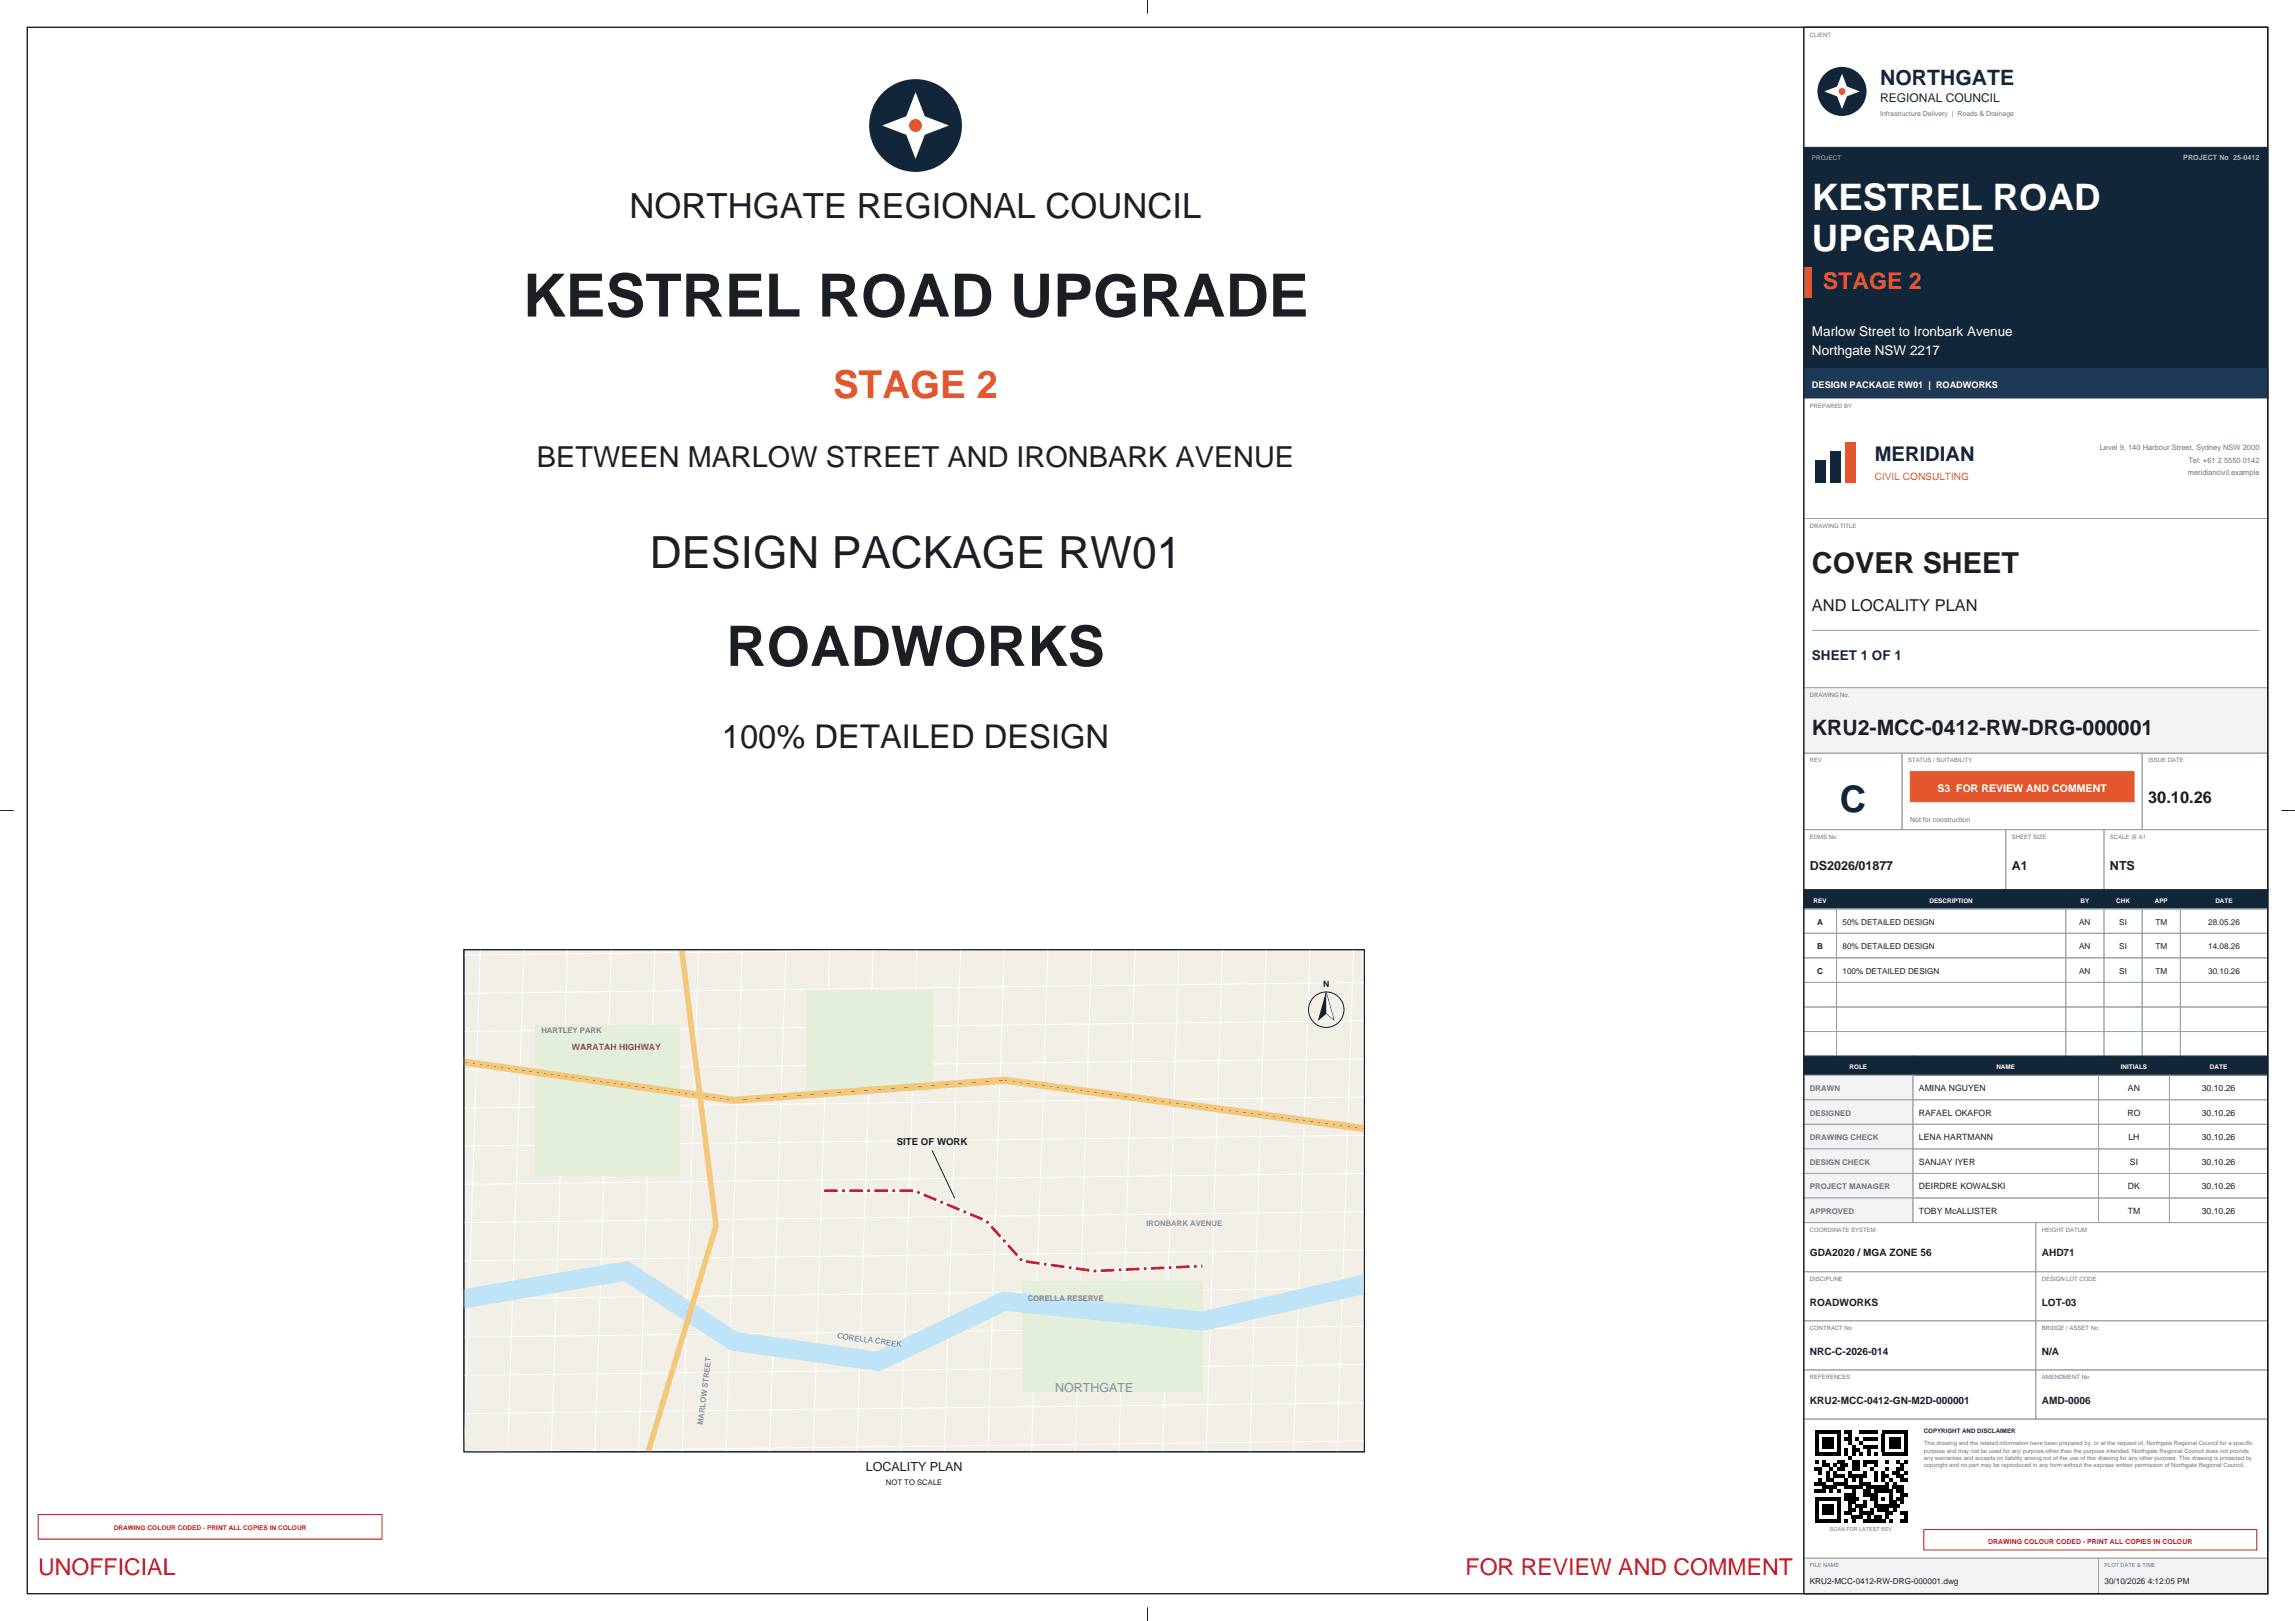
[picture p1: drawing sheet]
<svg xmlns="http://www.w3.org/2000/svg" width="841mm" height="594mm" viewBox="0 0 841 594" stroke-linecap="round" stroke-linejoin="round" font-family="sans-serif">
<defs><g id="words">
<text font-size="21.9" fill="#1b1f24" x="191.5" y="116">KESTREL ROAD UPGRADE</text>
<text font-size="20.5" fill="#1b1f24" x="266.2" y="244">ROADWORKS</text>
<text font-size="16.2" fill="#1b1f24" x="238.1" y="208">DESIGN PACKAGE RW01</text>
<text font-size="14.1" fill="#e4572e" x="305.3" y="146">STAGE 2</text>
<g font-size="13.4" fill="#fff">
<text x="664" y="77">KESTREL ROAD</text>
<text x="664" y="92">UPGRADE</text>
</g>
<text font-size="13.4" fill="#12263a" x="674.2" y="297.5">C</text>
<text font-size="12.7" fill="#1b1f24" x="230.7" y="80">NORTHGATE REGIONAL COUNCIL</text>
<text font-size="12" fill="#1b1f24" x="264.5" y="274">100% DETAILED DESIGN</text>
<g font-size="10.6" fill="#1b1f24">
<text x="196.7" y="171">BETWEEN MARLOW STREET AND IRONBARK AVENUE</text>
<text x="664" y="210">COVER SHEET</text>
</g>
<text font-size="8.5" fill="#e4572e" x="668" y="106">STAGE 2</text>
<g font-size="8.5" fill="#c8102e">
<text x="14" y="577">UNOFFICIAL</text>
<text x="537.1" y="577">FOR REVIEW AND COMMENT</text>
</g>
<text font-size="7.8" fill="#12263a" x="689" y="31.3">NORTHGATE</text>
<text font-size="7.8" fill="#1b1f24" x="664" y="269.5">KRU2-MCC-0412-RW-DRG-000001</text>
<text font-size="7.4" fill="#12263a" x="687" y="169">MERIDIAN</text>
<g font-size="6" fill="#1b1f24">
<text x="664" y="224">AND LOCALITY PLAN</text>
<text x="787.2" y="294.2">30.10.26</text>
</g>
<g font-size="4.9" fill="#fff">
<text x="664" y="123">Marlow Street to Ironbark Avenue</text>
<text x="664" y="130">Northgate NSW 2217</text>
</g>
<text font-size="4.9" fill="#12263a" x="664" y="242">SHEET 1 OF 1</text>
<g font-size="4.6" fill="#1b1f24">
<text x="663.2" y="318.7">DS2026/01877</text>
<text x="737.2" y="318.7">A1</text>
<text x="773.2" y="318.7">NTS</text>
<text x="317.3" y="539">LOCALITY PLAN</text>
</g>
<text font-size="4.6" fill="#8c9199" x="386.6" y="509.9">NORTHGATE</text>
<text font-size="4.4" fill="#12263a" x="689" y="37.3">REGIONAL COUNCIL</text>
<text font-size="3.9" fill="#fff" x="710" y="290.3">S3 FOR REVIEW AND COMMENT</text>
<text font-size="3.7" fill="#e4572e" x="687" y="176">CIVIL CONSULTING</text>
<g font-size="3.7" fill="#1b1f24">
<text x="663.2" y="460.4">GDA2020 / MGA ZONE 56</text>
<text x="748.2" y="460.4">AHD71</text>
<text x="663.2" y="478.4">ROADWORKS</text>
<text x="748.2" y="478.4">LOT-03</text>
<text x="663.2" y="496.4">NRC-C-2026-014</text>
<text x="748.2" y="496.4">N/A</text>
<text x="663.2" y="514.4">KRU2-MCC-0412-GN-M2D-000001</text>
<text x="748.2" y="514.4">AMD-0006</text>
</g>
<text font-size="3.5" fill="#1b1f24" x="328.7" y="419.6">SITE OF WORK</text>
<text font-size="3.4" fill="#fff" x="664" y="142.1">DESIGN PACKAGE RW01 | ROADWORKS</text>
<g font-size="3.2" fill="#1b1f24">
<text x="484.9" y="361.7">N</text>
<text x="703.2" y="399.8">AMINA NGUYEN</text>
<text x="779.8" y="399.8">AN</text>
<text x="806.8" y="399.8">30.10.26</text>
<text x="703.2" y="408.8">RAFAEL OKAFOR</text>
<text x="779.6" y="408.8">RO</text>
<text x="806.8" y="408.8">30.10.26</text>
<text x="703.2" y="417.8">LENA HARTMANN</text>
<text x="780" y="417.8">LH</text>
<text x="806.8" y="417.8">30.10.26</text>
<text x="703.2" y="426.8">SANJAY IYER</text>
<text x="780.5" y="426.8">SI</text>
<text x="806.8" y="426.8">30.10.26</text>
<text x="703.2" y="435.8">DEIRDRE KOWALSKI</text>
<text x="779.8" y="435.8">DK</text>
<text x="806.8" y="435.8">30.10.26</text>
<text x="703.2" y="444.8">TOBY McALLISTER</text>
<text x="779.7" y="444.8">TM</text>
<text x="806.8" y="444.8">30.10.26</text>
</g>
<text font-size="3.2" fill="#8c6a1f" x="209.6" y="384.8">WARATAH HIGHWAY</text>
<g font-size="3" fill="#1b1f24">
<text x="665.9" y="338.8">A</text>
<text x="675.2" y="338.8">50% DETAILED DESIGN</text>
<text x="761.9" y="338.8">AN</text>
<text x="776.6" y="338.8">SI</text>
<text x="789.8" y="338.8">TM</text>
<text x="809.2" y="338.8">28.05.26</text>
<text x="665.9" y="347.8">B</text>
<text x="675.2" y="347.8">80% DETAILED DESIGN</text>
<text x="761.9" y="347.8">AN</text>
<text x="776.6" y="347.8">SI</text>
<text x="789.8" y="347.8">TM</text>
<text x="809.2" y="347.8">14.08.26</text>
<text x="665.9" y="356.8">C</text>
<text x="675.2" y="356.8">100% DETAILED DESIGN</text>
<text x="761.9" y="356.8">AN</text>
<text x="776.6" y="356.8">SI</text>
<text x="789.8" y="356.8">TM</text>
<text x="809.2" y="356.8">30.10.26</text>
<text x="663.2" y="580.4">KRU2-MCC-0412-RW-DRG-000001.dwg</text>
<text x="771.2" y="580.4">30/10/2026 4:12:05 PM</text>
</g>
<g font-size="2.9" fill="#6b7480">
<text x="663.2" y="399.8">DRAWN</text>
<text x="663.2" y="408.8">DESIGNED</text>
<text x="663.2" y="417.8">DRAWING CHECK</text>
<text x="663.2" y="426.8">DESIGN CHECK</text>
<text x="663.2" y="435.8">PROJECT MANAGER</text>
<text x="663.2" y="444.8">APPROVED</text>
</g>
<g font-size="2.8" fill="#6b7480">
<text x="769.4" y="165">Level 9, 140 Harbour Street, Sydney NSW 2000</text>
<text x="801.9" y="169.6">Tel: +61 2 5550 0142</text>
<text x="801.7" y="174.2">meridiancivil.example</text>
</g>
<g font-size="2.8" fill="#7fa06e">
<text x="198.4" y="378.4">HARTLEY PARK</text>
<text x="376.6" y="476.8">CORELLA RESERVE</text>
</g>
<g font-size="2.8" fill="#8c9199">
<text x="420.1" y="449.2">IRONBARK AVENUE</text>
<text x="257.6" y="522.3" transform="rotate(-83 257.6 522.3)">MARLOW STREET</text>
</g>
<text font-size="2.8" fill="#1d6fe0" x="306.8" y="490.4" transform="rotate(8 306.8 490.4)">CORELLA CREEK</text>
<text font-size="2.8" fill="#1b1f24" x="324.6" y="544">NOT TO SCALE</text>
<text font-size="2.6" fill="#9fb3c8" x="800.1" y="58.5">PROJECT No 25-0412</text>
<g font-size="2.5" fill="#6b7480">
<text x="689" y="42.5">Infrastructure Delivery | Roads &amp; Drainage</text>
<text x="700" y="301.2">Not for construction</text>
</g>
<text font-size="2.5" fill="#c8102e" x="728.6" y="565.7">DRAWING COLOUR CODED - PRINT ALL COPIES IN COLOUR</text>
<text font-size="2.4" fill="#c8102e" x="41.7" y="560.8">DRAWING COLOUR CODED - PRINT ALL COPIES IN COLOUR</text>
<text font-size="2.3" fill="#9fb3c8" x="664" y="58.5">PROJECT</text>
<g font-size="2.3" fill="#fff">
<text x="664.6" y="330.9">REV</text>
<text x="707" y="330.9">DESCRIPTION</text>
<text x="762.4" y="330.9">BY</text>
<text x="775.5" y="330.9">CHK</text>
<text x="789.6" y="330.9">APP</text>
<text x="811.8" y="330.9">DATE</text>
<text x="677.8" y="391.9">ROLE</text>
<text x="731.6" y="391.9">NAME</text>
<text x="777.1" y="391.9">INITIALS</text>
<text x="809.8" y="391.9">DATE</text>
</g>
<text font-size="2.3" fill="#12263a" x="705" y="525.2">COPYRIGHT AND DISCLAIMER</text>
<g font-size="2.2" fill="#6b7480">
<text x="663.2" y="13.4">CLIENT</text>
<text x="663.2" y="149.4">PREPARED BY</text>
<text x="663.2" y="193.4">DRAWING TITLE</text>
<text x="663.2" y="255.4">DRAWING No.</text>
<text x="663.2" y="279.4">REV</text>
<text x="699.2" y="279.4">STATUS / SUITABILITY</text>
<text x="787.2" y="279.4">ISSUE DATE</text>
<text x="663.2" y="307.4">EDMS No</text>
<text x="737.2" y="307.4">SHEET SIZE</text>
<text x="773.2" y="307.4">SCALE @ A1</text>
<text x="663.2" y="451.4">COORDINATE SYSTEM</text>
<text x="748.2" y="451.4">HEIGHT DATUM</text>
<text x="663.2" y="469.4">DISCIPLINE</text>
<text x="748.2" y="469.4">DESIGN LOT CODE</text>
<text x="663.2" y="487.4">CONTRACT No</text>
<text x="748.2" y="487.4">BRIDGE / ASSET No</text>
<text x="663.2" y="505.4">REFERENCES</text>
<text x="748.2" y="505.4">AMENDMENT No</text>
<text x="705" y="529.6">This drawing and the related information have been prepared by, or at the request of, Northgate Regional Council for a specific</text>
<text x="705" y="532.3">purpose and may not be used for any purpose other than the purpose intended. Northgate Regional Council does not provide</text>
<text x="705" y="535">any warranties and accepts no liability arising out of the use of this drawing for any other purpose. This drawing is protected by</text>
<text x="705" y="537.7">copyright and no part may be reproduced in any form without the express written permission of Northgate Regional Council.</text>
</g>
<g font-size="2" fill="#6b7480">
<text x="670.6" y="561.2">SCAN FOR LATEST REV</text>
<text x="663.2" y="574.2">FILE NAME</text>
<text x="771.2" y="574.2">PLOT DATE &amp; TIME</text>
</g>
</g></defs>
<circle cx="335.5" cy="46" r="17" fill="#12263a"/>
<path d="M335.5 33.8l3.4 8.8 8.8 3.4-8.8 3.4-3.4 8.8-3.4-8.8-8.8-3.4 8.8-3.4z" fill-rule="evenodd" fill="#fff"/>
<circle cx="335.5" cy="46" r="2.38" fill="#e4572e"/>
<path d="M170 348h330v184h-330z" fill-rule="evenodd" fill="#f2efe6" stroke="#1b1f24" stroke-width=".4"/>
<g fill="none" stroke="#fff" stroke-width=".37">
<path d="M176 348l-6 184 330-4M192 348l-6 184M208 348l-6 184M224 348l-6 184M240 348l-6 184M256 348l-6 184M272 348l-6 184M288 348l-6 184M304 348l-6 184M320 348l-6 184M336 348l-6 184M339.1 348l-169.1 2"/>
<path d="M352 348l-6 184M368 348l-6 184M384 348l-6 184M400 348l-6 184M416 348l-6 184M432 348l-6 184M448 348l-6 184M464 348l-6 184M480 348l-6 184M496 348l-6 184M500 374l-330 4M500 360l-330 4"/>
<path d="M500 388l-330 4M500 416l-330 4M500 402l-330 4M500 430l-330 4M500 458l-330 4M500 444l-330 4M500 472l-330 4M500 486l-330 4M500 514l-330 4M500 500l-330 4"/>
</g>
<g fill="#e3eedb">
<path d="M196.4 375.6h52.8v55.2h-52.8z" fill-rule="evenodd"/>
<path d="M374.6 469.4h66v40.5h-66z" fill-rule="evenodd"/>
<path d="M295.4 362.7h46.2v36.8h-46.2z" fill-rule="evenodd"/>
</g>
<path d="M500.1 470.6l-59.5 13.6-72.6-7.4-46.2 22.1-52.8-7.4-39.6-25.7-59.4 10.2" fill="none" stroke="#bfe3f7" stroke-width="7"/>
<path d="M170 389.2l99 14 99-7.4 132.1 17.8" fill="none" stroke="#f2c879" stroke-width="2.6"/>
<path d="M170 389.2l99 14 99-7.4 132.1 17.8" fill="none" stroke="#c8a04a" stroke-width=".37"/>
<path d="M249.8 348l12.6 101.2-24.9 82.9" fill="none" stroke="#f2c879" stroke-width="2"/>
<path d="M302 436.3h33l26.4 11.1 13.2 14.7 26.4 3.7 39.6-1.9" fill="none" stroke="#fff" stroke-width="1.6"/>
<path d="M302 436.3h33l26.4 11.1 13.2 14.7 26.4 3.7 39.6-1.9" fill="none" stroke="#c8102e" stroke-width="1" stroke-dasharray="5 1.6 1 1.6" stroke-linecap="butt"/>
<path d="M170 348h330v184h-330z" fill="none" stroke="#1b1f24" stroke-width=".4"/>
<g fill="none" stroke="#1b1f24" stroke-width=".37">
<path d="M341.6 421.6l8.3 17.5"/>
<circle cx="486" cy="370" r="6.5"/>
</g>
<path d="M486 363.8l2.7 9.8-2.7-2.3-2.7 2.3z" fill-rule="evenodd" fill="#1b1f24" stroke="#1b1f24" stroke-width=".37"/>
<path d="M486 363.8l2.7 9.8-2.7-2.3z" fill="#fff"/>
<path d="M14 555h126v9h-126z" fill="none" stroke="#c8102e" stroke-width=".37"/>
<path d="M661 10h170v44h-170z" fill="none" stroke="#9aa3ad" stroke-width=".37"/>
<circle cx="675" cy="33.5" r="9" fill="#12263a"/>
<path d="M668.5 33.5l4.7-1.8 1.8-4.7 1.8 4.7 4.7 1.8-4.7 1.8-1.8 4.7-1.8-4.7z" fill-rule="evenodd" fill="#fff"/>
<circle cx="675" cy="33.5" r="1.26" fill="#e4572e"/>
<path d="M661 54h170v92h-170z" fill-rule="evenodd" fill="#12263a" stroke="#12263a" stroke-width=".37"/>
<path d="M661 98h3v11h-3z" fill-rule="evenodd" fill="#e4572e"/>
<path d="M661 135h170v11h-170z" fill-rule="evenodd" fill="#1d3956" stroke="#1d3956" stroke-width=".37"/>
<path d="M661 146h170v44h-170z" fill="none" stroke="#9aa3ad" stroke-width=".37"/>
<g fill="#12263a">
<path d="M665 168.8h3.9v8.2h-3.9z" fill-rule="evenodd"/>
<path d="M670.6 165.3h3.9v11.7h-3.9z" fill-rule="evenodd"/>
</g>
<path d="M676.1 162h3.9v15h-3.9z" fill-rule="evenodd" fill="#e4572e"/>
<path d="M661 190h170v62h-170zM664 231h164" fill="none" stroke="#9aa3ad" stroke-width=".37"/>
<path d="M661 252h170v24h-170z" fill-rule="evenodd" fill="#f1f3f5" stroke="#9aa3ad" stroke-width=".37"/>
<g fill="none" stroke="#9aa3ad" stroke-width=".37">
<path d="M661 276h36v28h-36zM697 276h88v28h-88zM785 276h46v28h-46zM661 304h74v22h-74zM735 304h36v22h-36zM771 304h60v22h-60zM661 333h12v9h-12zM673 333h84v9h-84zM757 333h14v9h-14zM771 333h14v9h-14zM785 333h14v9h-14zM799 333h32v9h-32z"/>
<path d="M661 342h12v9h-12zM661 351h12v9h-12zM673 342h84v9h-84zM673 351h84v9h-84zM757 342h14v9h-14zM757 351h14v9h-14zM771 342h14v9h-14zM771 351h14v9h-14zM785 342h14v9h-14zM785 351h14v9h-14zM799 342h32v9h-32zM799 351h32v9h-32z"/>
<path d="M661 360h12v9h-12zM661 369h12v9h-12zM661 378h12v9h-12zM673 360h84v9h-84zM673 369h84v9h-84zM673 378h84v9h-84zM757 360h14v9h-14zM757 369h14v9h-14zM757 378h14v9h-14zM771 360h14v9h-14zM771 369h14v9h-14zM771 378h14v9h-14z"/>
<path d="M785 360h14v9h-14zM785 369h14v9h-14zM785 378h14v9h-14zM799 360h32v9h-32zM799 369h32v9h-32zM799 378h32v9h-32z"/>
</g>
<path d="M700 282.8h82v11h-82z" fill-rule="evenodd" fill="#e4572e" stroke="#e4572e" stroke-width=".37"/>
<g fill="#12263a" stroke="#12263a" stroke-width=".37">
<path d="M661 326h12v7h-12z" fill-rule="evenodd"/>
<path d="M673 326h84v7h-84z" fill-rule="evenodd"/>
<path d="M757 326h14v7h-14z" fill-rule="evenodd"/>
<path d="M771 326h14v7h-14z" fill-rule="evenodd"/>
<path d="M785 326h14v7h-14z" fill-rule="evenodd"/>
<path d="M799 326h32v7h-32z" fill-rule="evenodd"/>
<path d="M661 387h40v7h-40z" fill-rule="evenodd"/>
<path d="M701 387h68v7h-68z" fill-rule="evenodd"/>
<path d="M769 387h26v7h-26z" fill-rule="evenodd"/>
<path d="M795 387h36v7h-36z" fill-rule="evenodd"/>
</g>
<path d="M661 394h40v9h-40z" fill-rule="evenodd" fill="#f1f3f5" stroke="#9aa3ad" stroke-width=".37"/>
<path d="M701 394h68v9h-68zM769 394h26v9h-26zM795 394h36v9h-36z" fill="none" stroke="#9aa3ad" stroke-width=".37"/>
<path d="M661 403h40v9h-40z" fill-rule="evenodd" fill="#f1f3f5" stroke="#9aa3ad" stroke-width=".37"/>
<path d="M701 403h68v9h-68zM769 403h26v9h-26zM795 403h36v9h-36z" fill="none" stroke="#9aa3ad" stroke-width=".37"/>
<path d="M661 412h40v9h-40z" fill-rule="evenodd" fill="#f1f3f5" stroke="#9aa3ad" stroke-width=".37"/>
<path d="M701 412h68v9h-68zM769 412h26v9h-26zM795 412h36v9h-36z" fill="none" stroke="#9aa3ad" stroke-width=".37"/>
<path d="M661 421h40v9h-40z" fill-rule="evenodd" fill="#f1f3f5" stroke="#9aa3ad" stroke-width=".37"/>
<path d="M701 421h68v9h-68zM769 421h26v9h-26zM795 421h36v9h-36z" fill="none" stroke="#9aa3ad" stroke-width=".37"/>
<path d="M661 430h40v9h-40z" fill-rule="evenodd" fill="#f1f3f5" stroke="#9aa3ad" stroke-width=".37"/>
<path d="M701 430h68v9h-68zM769 430h26v9h-26zM795 430h36v9h-36z" fill="none" stroke="#9aa3ad" stroke-width=".37"/>
<path d="M661 439h40v9h-40z" fill-rule="evenodd" fill="#f1f3f5" stroke="#9aa3ad" stroke-width=".37"/>
<path d="M701 439h68v9h-68zM769 439h26v9h-26zM795 439h36v9h-36zM661 448h85v18h-85zM746 448h85v18h-85zM661 466h85v18h-85zM746 466h85v18h-85zM661 484h85v18h-85zM746 484h85v18h-85zM661 502h85v18h-85zM746 502h85v18h-85zM661 520h170v51h-170z" fill="none" stroke="#9aa3ad" stroke-width=".37"/>
<g fill="#000">
<path d="M665 524h9.5v1.4h-9.5z" fill-rule="evenodd"/>
<path d="M665 525.4h1.4v1.3h-1.4z" fill-rule="evenodd"/>
<path d="M665 526.7h1.4v1.4h-1.4z" fill-rule="evenodd"/>
<path d="M665 528.1h1.4v1.3h-1.4z" fill-rule="evenodd"/>
<path d="M665 529.4h1.4v1.4h-1.4z" fill-rule="evenodd"/>
<path d="M665 530.8h1.4v1.4h-1.4z" fill-rule="evenodd"/>
<path d="M665 532.2h9.5v1.3h-9.5z" fill-rule="evenodd"/>
<path d="M665 534.9h1.4v1.3h-1.4z" fill-rule="evenodd"/>
<path d="M665 537.6h2.7v1.4h-2.7z" fill-rule="evenodd"/>
<path d="M667.7 526.7h4.1v1.4h-4.1z" fill-rule="evenodd"/>
<path d="M667.7 528.1h4.1v1.3h-4.1z" fill-rule="evenodd"/>
<path d="M667.7 529.4h4.1v1.4h-4.1z" fill-rule="evenodd"/>
<path d="M667.7 534.9h1.4v1.3h-1.4z" fill-rule="evenodd"/>
<path d="M667.7 536.2h2.7v1.4h-2.7z" fill-rule="evenodd"/>
<path d="M670.4 537.6h1.4v1.4h-1.4z" fill-rule="evenodd"/>
<path d="M671.8 536.2h1.4v1.4h-1.4z" fill-rule="evenodd"/>
<path d="M673.2 525.4h1.3v1.3h-1.3z" fill-rule="evenodd"/>
<path d="M673.2 526.7h1.3v1.4h-1.3z" fill-rule="evenodd"/>
<path d="M673.2 528.1h1.3v1.3h-1.3z" fill-rule="evenodd"/>
<path d="M673.2 529.4h1.3v1.4h-1.3z" fill-rule="evenodd"/>
<path d="M673.2 530.8h1.3v1.4h-1.3z" fill-rule="evenodd"/>
<path d="M673.2 534.9h2.7v1.3h-2.7z" fill-rule="evenodd"/>
<path d="M673.2 537.6h2.7v1.4h-2.7z" fill-rule="evenodd"/>
<path d="M674.5 536.2h2.7v1.4h-2.7z" fill-rule="evenodd"/>
<path d="M675.9 524h2.7v1.4h-2.7z" fill-rule="evenodd"/>
<path d="M675.9 526.7h2.7v1.4h-2.7z" fill-rule="evenodd"/>
<path d="M675.9 530.8h1.3v1.4h-1.3z" fill-rule="evenodd"/>
<path d="M675.9 532.2h1.3v1.3h-1.3z" fill-rule="evenodd"/>
<path d="M677.2 525.4h1.4v1.3h-1.4z" fill-rule="evenodd"/>
<path d="M677.2 528.1h1.4v1.3h-1.4z" fill-rule="evenodd"/>
<path d="M677.2 533.5h1.4v1.4h-1.4z" fill-rule="evenodd"/>
<path d="M678.6 529.4h1.4v1.4h-1.4z" fill-rule="evenodd"/>
<path d="M678.6 530.8h2.7v1.4h-2.7z" fill-rule="evenodd"/>
<path d="M678.6 532.2h1.4v1.3h-1.4z" fill-rule="evenodd"/>
<path d="M678.6 534.9h2.7v1.3h-2.7z" fill-rule="evenodd"/>
<path d="M678.6 536.2h2.7v1.4h-2.7z" fill-rule="evenodd"/>
<path d="M678.6 537.6h2.7v1.4h-2.7z" fill-rule="evenodd"/>
<path d="M680 526.7h1.3v1.4h-1.3z" fill-rule="evenodd"/>
<path d="M681.3 524h6.8v1.4h-6.8z" fill-rule="evenodd"/>
<path d="M681.3 528.1h1.4v1.3h-1.4z" fill-rule="evenodd"/>
<path d="M681.3 532.2h1.4v1.3h-1.4z" fill-rule="evenodd"/>
<path d="M682.7 526.7h5.4v1.4h-5.4z" fill-rule="evenodd"/>
<path d="M682.7 529.4h5.4v1.4h-5.4z" fill-rule="evenodd"/>
<path d="M682.7 534.9h5.4v1.3h-5.4z" fill-rule="evenodd"/>
<path d="M682.7 536.2h1.3v1.4h-1.3z" fill-rule="evenodd"/>
<path d="M684 530.8h1.4v1.4h-1.4z" fill-rule="evenodd"/>
<path d="M684 532.2h1.4v1.3h-1.4z" fill-rule="evenodd"/>
<path d="M685.4 537.6h1.4v1.4h-1.4z" fill-rule="evenodd"/>
<path d="M686.8 532.2h1.3v1.3h-1.3z" fill-rule="evenodd"/>
<path d="M686.8 536.2h1.3v1.4h-1.3z" fill-rule="evenodd"/>
<path d="M689.5 524h9.5v1.4h-9.5z" fill-rule="evenodd"/>
<path d="M689.5 525.4h1.3v1.3h-1.3z" fill-rule="evenodd"/>
<path d="M689.5 526.7h1.3v1.4h-1.3z" fill-rule="evenodd"/>
<path d="M689.5 528.1h1.3v1.3h-1.3z" fill-rule="evenodd"/>
<path d="M689.5 529.4h1.3v1.4h-1.3z" fill-rule="evenodd"/>
<path d="M689.5 530.8h1.3v1.4h-1.3z" fill-rule="evenodd"/>
<path d="M689.5 532.2h9.5v1.3h-9.5z" fill-rule="evenodd"/>
<path d="M690.8 534.9h1.4v1.3h-1.4z" fill-rule="evenodd"/>
<path d="M690.8 537.6h1.4v1.4h-1.4z" fill-rule="evenodd"/>
<path d="M692.2 526.7h4.1v1.4h-4.1z" fill-rule="evenodd"/>
<path d="M692.2 528.1h4.1v1.3h-4.1z" fill-rule="evenodd"/>
<path d="M692.2 529.4h4.1v1.4h-4.1z" fill-rule="evenodd"/>
<path d="M694.9 534.9h1.4v1.3h-1.4z" fill-rule="evenodd"/>
<path d="M694.9 537.6h2.7v1.4h-2.7z" fill-rule="evenodd"/>
<path d="M696.3 536.2h1.3v1.4h-1.3z" fill-rule="evenodd"/>
<path d="M697.6 525.4h1.4v1.3h-1.4z" fill-rule="evenodd"/>
<path d="M697.6 526.7h1.4v1.4h-1.4z" fill-rule="evenodd"/>
<path d="M697.6 528.1h1.4v1.3h-1.4z" fill-rule="evenodd"/>
<path d="M697.6 529.4h1.4v1.4h-1.4z" fill-rule="evenodd"/>
<path d="M697.6 530.8h1.4v1.4h-1.4z" fill-rule="evenodd"/>
<path d="M697.6 534.9h1.4v1.3h-1.4z" fill-rule="evenodd"/>
<path d="M665 543h4.1v1.4h-4.1z" fill-rule="evenodd"/>
<path d="M665 545.8h4.1v1.3h-4.1z" fill-rule="evenodd"/>
<path d="M665 548.5h9.5v1.3h-9.5z" fill-rule="evenodd"/>
<path d="M665 549.8h1.4v1.4h-1.4z" fill-rule="evenodd"/>
<path d="M665 551.2h1.4v1.4h-1.4z" fill-rule="evenodd"/>
<path d="M665 552.6h1.4v1.3h-1.4z" fill-rule="evenodd"/>
<path d="M665 553.9h1.4v1.4h-1.4z" fill-rule="evenodd"/>
<path d="M665 555.3h1.4v1.3h-1.4z" fill-rule="evenodd"/>
<path d="M665 556.6h9.5v1.4h-9.5z" fill-rule="evenodd"/>
<path d="M666.4 539h1.3v1.3h-1.3z" fill-rule="evenodd"/>
<path d="M666.4 541.7h1.3v1.3h-1.3z" fill-rule="evenodd"/>
<path d="M667.7 544.4h5.5v1.4h-5.5z" fill-rule="evenodd"/>
<path d="M667.7 551.2h4.1v1.4h-4.1z" fill-rule="evenodd"/>
<path d="M667.7 552.6h4.1v1.3h-4.1z" fill-rule="evenodd"/>
<path d="M667.7 553.9h4.1v1.4h-4.1z" fill-rule="evenodd"/>
<path d="M669.1 539h1.3v1.3h-1.3z" fill-rule="evenodd"/>
<path d="M669.1 540.3h1.3v1.4h-1.3z" fill-rule="evenodd"/>
<path d="M669.1 541.7h2.7v1.3h-2.7z" fill-rule="evenodd"/>
<path d="M670.4 545.8h1.4v1.3h-1.4z" fill-rule="evenodd"/>
<path d="M671.8 539h1.4v1.3h-1.4z" fill-rule="evenodd"/>
<path d="M671.8 540.3h4.1v1.4h-4.1z" fill-rule="evenodd"/>
<path d="M671.8 543h5.4v1.4h-5.4z" fill-rule="evenodd"/>
<path d="M673.2 545.8h1.3v1.3h-1.3z" fill-rule="evenodd"/>
<path d="M673.2 549.8h1.3v1.4h-1.3z" fill-rule="evenodd"/>
<path d="M673.2 551.2h1.3v1.4h-1.3z" fill-rule="evenodd"/>
<path d="M673.2 552.6h1.3v1.3h-1.3z" fill-rule="evenodd"/>
<path d="M673.2 553.9h1.3v1.4h-1.3z" fill-rule="evenodd"/>
<path d="M673.2 555.3h1.3v1.3h-1.3z" fill-rule="evenodd"/>
<path d="M675.9 541.7h1.3v1.3h-1.3z" fill-rule="evenodd"/>
<path d="M675.9 544.4h6.8v1.4h-6.8z" fill-rule="evenodd"/>
<path d="M675.9 547.1h4.1v1.4h-4.1z" fill-rule="evenodd"/>
<path d="M675.9 548.5h5.4v1.3h-5.4z" fill-rule="evenodd"/>
<path d="M675.9 553.9h2.7v1.4h-2.7z" fill-rule="evenodd"/>
<path d="M675.9 556.6h1.3v1.4h-1.3z" fill-rule="evenodd"/>
<path d="M677.2 539h1.4v1.3h-1.4z" fill-rule="evenodd"/>
<path d="M677.2 540.3h6.8v1.4h-6.8z" fill-rule="evenodd"/>
<path d="M677.2 549.8h2.8v1.4h-2.8z" fill-rule="evenodd"/>
<path d="M677.2 551.2h1.4v1.4h-1.4z" fill-rule="evenodd"/>
<path d="M677.2 552.6h2.8v1.3h-2.8z" fill-rule="evenodd"/>
<path d="M678.6 541.7h1.4v1.3h-1.4z" fill-rule="evenodd"/>
<path d="M678.6 545.8h1.4v1.3h-1.4z" fill-rule="evenodd"/>
<path d="M678.6 555.3h4.1v1.3h-4.1z" fill-rule="evenodd"/>
<path d="M678.6 556.6h1.4v1.4h-1.4z" fill-rule="evenodd"/>
<path d="M680 551.2h4v1.4h-4z" fill-rule="evenodd"/>
<path d="M681.3 541.7h1.4v1.3h-1.4z" fill-rule="evenodd"/>
<path d="M681.3 543h4.1v1.4h-4.1z" fill-rule="evenodd"/>
<path d="M681.3 552.6h1.4v1.3h-1.4z" fill-rule="evenodd"/>
<path d="M681.3 553.9h5.5v1.4h-5.5z" fill-rule="evenodd"/>
<path d="M682.7 539h1.3v1.3h-1.3z" fill-rule="evenodd"/>
<path d="M682.7 545.8h2.7v1.3h-2.7z" fill-rule="evenodd"/>
<path d="M682.7 547.1h5.4v1.4h-5.4z" fill-rule="evenodd"/>
<path d="M682.7 549.8h1.3v1.4h-1.3z" fill-rule="evenodd"/>
<path d="M682.7 556.6h8.1v1.4h-8.1z" fill-rule="evenodd"/>
<path d="M684 544.4h8.2v1.4h-8.2z" fill-rule="evenodd"/>
<path d="M684 555.3h1.4v1.3h-1.4z" fill-rule="evenodd"/>
<path d="M685.4 548.5h2.7v1.3h-2.7z" fill-rule="evenodd"/>
<path d="M685.4 552.6h1.4v1.3h-1.4z" fill-rule="evenodd"/>
<path d="M686.8 539h1.3v1.3h-1.3z" fill-rule="evenodd"/>
<path d="M686.8 540.3h1.3v1.4h-1.3z" fill-rule="evenodd"/>
<path d="M686.8 541.7h1.3v1.3h-1.3z" fill-rule="evenodd"/>
<path d="M686.8 545.8h6.8v1.3h-6.8z" fill-rule="evenodd"/>
<path d="M686.8 549.8h1.3v1.4h-1.3z" fill-rule="evenodd"/>
<path d="M686.8 551.2h9.5v1.4h-9.5z" fill-rule="evenodd"/>
<path d="M686.8 555.3h2.7v1.3h-2.7z" fill-rule="evenodd"/>
<path d="M688.1 552.6h4.1v1.3h-4.1z" fill-rule="evenodd"/>
<path d="M689.5 539h1.3v1.3h-1.3z" fill-rule="evenodd"/>
<path d="M689.5 540.3h2.7v1.4h-2.7z" fill-rule="evenodd"/>
<path d="M689.5 541.7h1.3v1.3h-1.3z" fill-rule="evenodd"/>
<path d="M689.5 548.5h1.3v1.3h-1.3z" fill-rule="evenodd"/>
<path d="M690.8 543h1.4v1.4h-1.4z" fill-rule="evenodd"/>
<path d="M690.8 553.9h2.8v1.4h-2.8z" fill-rule="evenodd"/>
<path d="M690.8 555.3h1.4v1.3h-1.4z" fill-rule="evenodd"/>
<path d="M692.2 541.7h1.4v1.3h-1.4z" fill-rule="evenodd"/>
<path d="M692.2 547.1h1.4v1.4h-1.4z" fill-rule="evenodd"/>
<path d="M692.2 548.5h1.4v1.3h-1.4z" fill-rule="evenodd"/>
<path d="M692.2 549.8h2.7v1.4h-2.7z" fill-rule="evenodd"/>
<path d="M692.2 556.6h1.4v1.4h-1.4z" fill-rule="evenodd"/>
<path d="M693.6 539h2.7v1.3h-2.7z" fill-rule="evenodd"/>
<path d="M693.6 543h1.3v1.4h-1.3z" fill-rule="evenodd"/>
<path d="M693.6 544.4h4v1.4h-4z" fill-rule="evenodd"/>
<path d="M693.6 552.6h1.3v1.3h-1.3z" fill-rule="evenodd"/>
<path d="M694.9 540.3h2.7v1.4h-2.7z" fill-rule="evenodd"/>
<path d="M694.9 545.8h2.7v1.3h-2.7z" fill-rule="evenodd"/>
<path d="M694.9 548.5h2.7v1.3h-2.7z" fill-rule="evenodd"/>
<path d="M696.3 541.7h2.7v1.3h-2.7z" fill-rule="evenodd"/>
<path d="M696.3 547.1h2.7v1.4h-2.7z" fill-rule="evenodd"/>
<path d="M696.3 549.8h1.3v1.4h-1.3z" fill-rule="evenodd"/>
<path d="M696.3 553.9h2.7v1.4h-2.7z" fill-rule="evenodd"/>
<path d="M696.3 556.6h2.7v1.4h-2.7z" fill-rule="evenodd"/>
<path d="M697.6 539h1.4v1.3h-1.4z" fill-rule="evenodd"/>
<path d="M697.6 555.3h1.4v1.3h-1.4z" fill-rule="evenodd"/>
</g>
<path d="M705 560.5h122v7.5h-122z" fill="none" stroke="#c8102e" stroke-width=".37"/>
<g fill="#f1f3f5" stroke="#9aa3ad" stroke-width=".37">
<path d="M661 571h108v13h-108z" fill-rule="evenodd"/>
<path d="M769 571h62v13h-62z" fill-rule="evenodd"/>
</g>
<path d="M10 10h821v574h-821zM661 10h170v574h-170z" fill="none" stroke="#1b1f24" stroke-width=".5"/>
<path d="M420.5 0v5M0 297h5M836 297h5M420.5 589v5" fill="none" stroke="#1b1f24" stroke-width=".37"/>
<use href="#words"/>
</svg>
